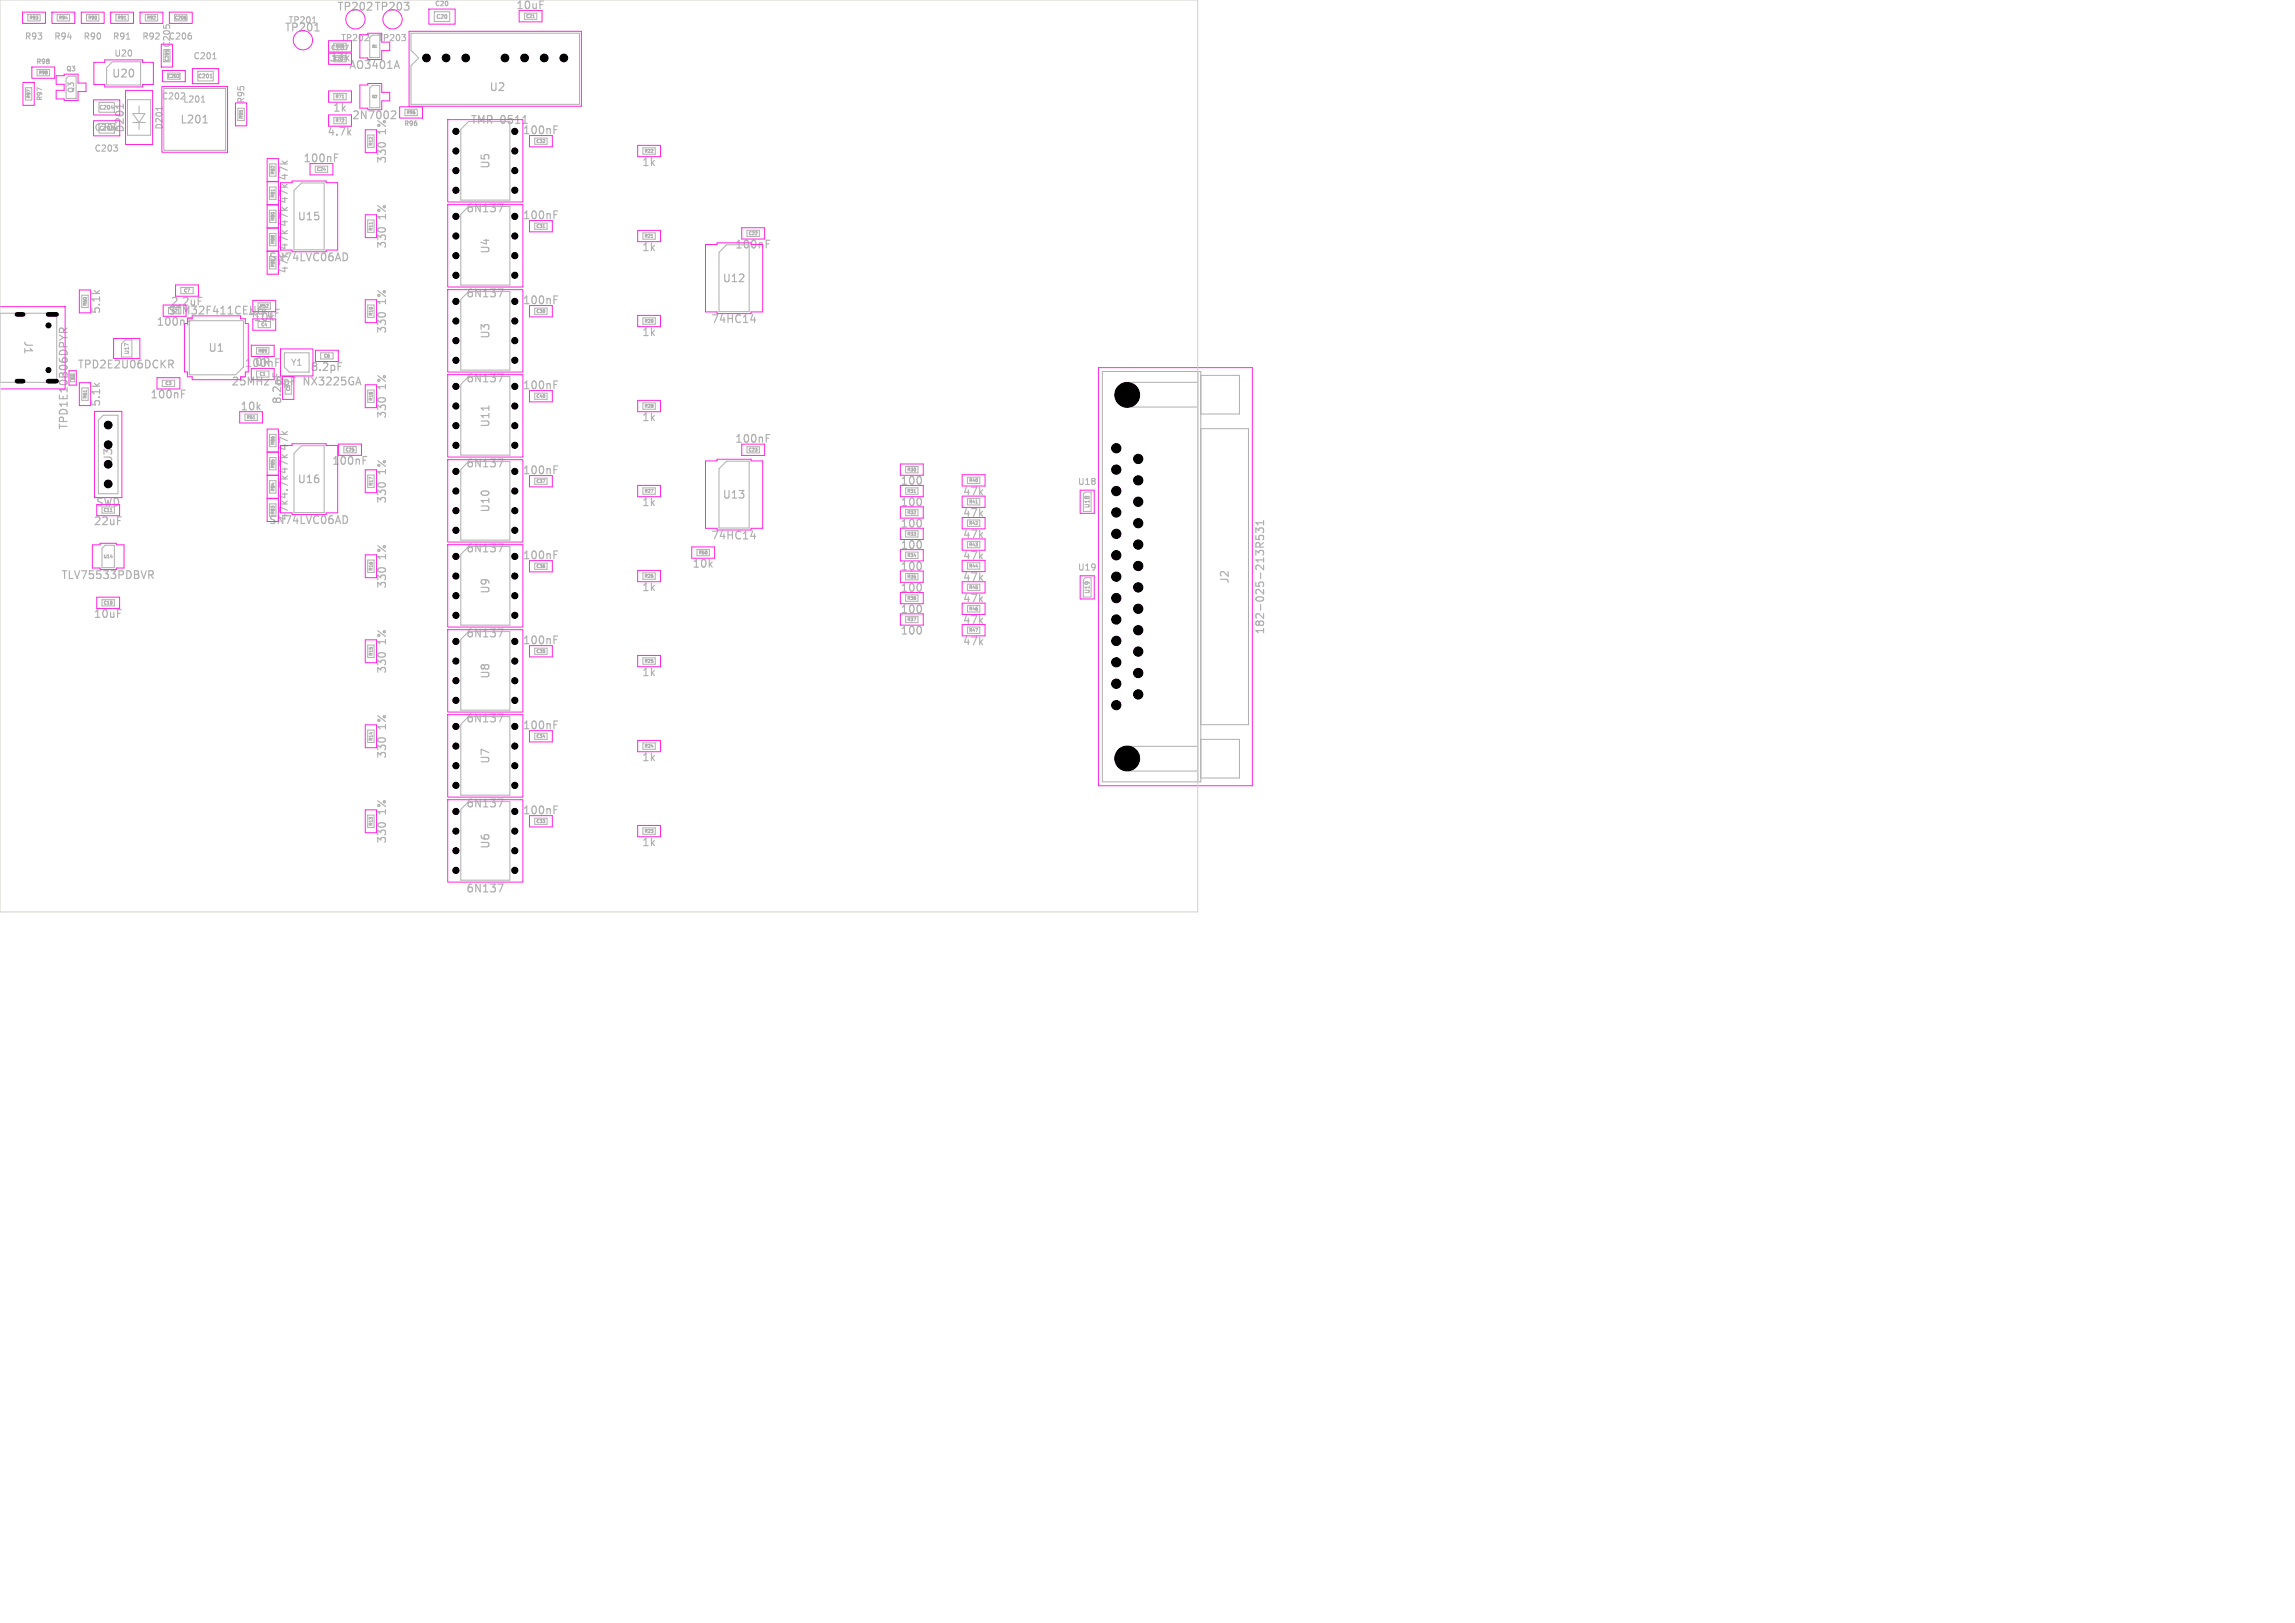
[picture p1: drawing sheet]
<svg xmlns="http://www.w3.org/2000/svg" width="297mm" height="210mm" viewBox="0 0 297 210" stroke-linecap="round" stroke-linejoin="round" font-family="sans-serif">
<defs><g id="words">
<g font-size="1.4" fill="#afafaf">
<text x="36.8" y="4.3">TP201</text>
<text x="43.6" y="1.6">TP202 TP203</text>
<text x="66.7" y="1.4">10uF</text>
<text x="14.4" y="10.2">U20</text>
<text x="42.5" y="8.2">33k</text>
<text x="63.3" y="12">U2</text>
<text x="16.2" y="17.3" transform="rotate(-90 16.2 17.3)">D201</text>
<text x="23.2" y="16.2">L201</text>
<text x="42.3" y="17.8">4.7k</text>
<text x="43" y="14.7">1k</text>
<text x="50.2" y="17.4" transform="rotate(-90 50.2 17.4)">1%</text>
<text x="60.8" y="16.2">TMR 0511</text>
<text x="67.6" y="17.6">100nF</text>
<text x="39.2" y="21.2">100nF</text>
<text x="50.2" y="21.3" transform="rotate(-90 50.2 21.3)">330</text>
<text x="63.5" y="21.9" transform="rotate(-90 63.5 21.9)">U5</text>
<text x="83" y="21.7">1k</text>
<text x="38.4" y="28.7">U15</text>
<text x="50.2" y="28.4" transform="rotate(-90 50.2 28.4)">1%</text>
<text x="60.3" y="27.7">6N137</text>
<text x="67.6" y="28.6">100nF</text>
<text x="50.2" y="32.3" transform="rotate(-90 50.2 32.3)">330</text>
<text x="63.5" y="32.9" transform="rotate(-90 63.5 32.9)">U4</text>
<text x="83" y="32.7">1k</text>
<text x="13.2" y="40.7" transform="rotate(-90 13.2 40.7)">5.1k</text>
<text x="22" y="39.8">2.2uF</text>
<text x="32" y="41.3">4.7uF</text>
<text x="32.7" y="41.8">10k</text>
<text x="50.2" y="39.4" transform="rotate(-90 50.2 39.4)">1%</text>
<text x="60.3" y="38.7">6N137</text>
<text x="67.6" y="39.6">100nF</text>
<text x="93.4" y="36.7">U12</text>
<text x="2.9" y="44" transform="rotate(90 2.9 44)">J1</text>
<text x="10" y="47.9">TPD2E2U06DCKR</text>
<text x="26.9" y="45.7">U1</text>
<text x="32.9" y="47.6">0R</text>
<text x="50.2" y="43.3" transform="rotate(-90 50.2 43.3)">330</text>
<text x="63.5" y="43.9" transform="rotate(-90 63.5 43.9)">U3</text>
<text x="83" y="43.7">1k</text>
<text x="91.9" y="42">74HC14</text>
<text x="13.2" y="52.7" transform="rotate(-90 13.2 52.7)">5.1k</text>
<text x="19.4" y="51.8">100nF</text>
<text x="31" y="53.3">10k</text>
<text x="36.6" y="52.4" transform="rotate(-90 36.6 52.4)">8.2pF</text>
<text x="39.5" y="50.1">NX3225GA</text>
<text x="40.1" y="48.2">8.2pF</text>
<text x="50.2" y="50.4" transform="rotate(-90 50.2 50.4)">1%</text>
<text x="60.3" y="49.7">6N137</text>
<text x="67.6" y="50.6">100nF</text>
<text x="14.7" y="59.8" transform="rotate(-90 14.7 59.8)">J3</text>
<text x="50.2" y="54.3" transform="rotate(-90 50.2 54.3)">330</text>
<text x="63.5" y="55.4" transform="rotate(-90 63.5 55.4)">U11</text>
<text x="83" y="54.7">1k</text>
<text x="95" y="57.5">100nF</text>
<text x="12.3" y="65.7">SWD</text>
<text x="38.4" y="62.7">U16</text>
<text x="42.9" y="60.3">100nF</text>
<text x="50.2" y="65.3" transform="rotate(-90 50.2 65.3)">330</text>
<text x="50.2" y="61.4" transform="rotate(-90 50.2 61.4)">1%</text>
<text x="60.3" y="60.7">6N137</text>
<text x="67.6" y="61.6">100nF</text>
<text x="83" y="65.7">1k</text>
<text x="93.4" y="64.7">U13</text>
<text x="116.4" y="65.7">100</text>
<text x="116.4" y="62.9">100</text>
<text x="124.5" y="64.3">47k</text>
<text x="12" y="68.2">22uF</text>
<text x="60.3" y="71.7">6N137</text>
<text x="63.5" y="66.4" transform="rotate(-90 63.5 66.4)">U10</text>
<text x="91.9" y="70">74HC14</text>
<text x="116.4" y="71.2">100</text>
<text x="116.4" y="68.5">100</text>
<text x="124.5" y="69.9">47k</text>
<text x="124.5" y="67.1">47k</text>
<text x="50.2" y="76.3" transform="rotate(-90 50.2 76.3)">330</text>
<text x="50.2" y="72.4" transform="rotate(-90 50.2 72.4)">1%</text>
<text x="63.5" y="76.9" transform="rotate(-90 63.5 76.9)">U9</text>
<text x="67.6" y="72.6">100nF</text>
<text x="83" y="76.7">1k</text>
<text x="89.5" y="73.7">10k</text>
<text x="116.4" y="74">100</text>
<text x="116.4" y="76.8">100</text>
<text x="124.5" y="72.6">47k</text>
<text x="124.5" y="75.4">47k</text>
<text x="159.2" y="75.6" transform="rotate(-90 159.2 75.6)">J2</text>
<text x="12" y="80.2">10uF</text>
<text x="50.2" y="83.4" transform="rotate(-90 50.2 83.4)">1%</text>
<text x="60.3" y="82.7">6N137</text>
<text x="67.6" y="83.6">100nF</text>
<text x="116.4" y="82.3">100</text>
<text x="116.4" y="79.5">100</text>
<text x="124.5" y="83.7">47k</text>
<text x="124.5" y="78.2">47k</text>
<text x="124.5" y="80.9">47k</text>
<text x="163.8" y="82.2" transform="rotate(-90 163.8 82.2)">182-025-213R531</text>
<text x="50.2" y="87.3" transform="rotate(-90 50.2 87.3)">330</text>
<text x="63.5" y="87.9" transform="rotate(-90 63.5 87.9)">U8</text>
<text x="83" y="87.7">1k</text>
<text x="50.2" y="94.4" transform="rotate(-90 50.2 94.4)">1%</text>
<text x="60.3" y="93.7">6N137</text>
<text x="67.6" y="94.6">100nF</text>
<text x="50.2" y="98.3" transform="rotate(-90 50.2 98.3)">330</text>
<text x="63.5" y="98.9" transform="rotate(-90 63.5 98.9)">U7</text>
<text x="83" y="98.7">1k</text>
<text x="50.2" y="105.4" transform="rotate(-90 50.2 105.4)">1%</text>
<text x="60.3" y="104.7">6N137</text>
<text x="67.6" y="105.6">100nF</text>
<text x="50.2" y="109.3" transform="rotate(-90 50.2 109.3)">330</text>
<text x="63.5" y="109.9" transform="rotate(-90 63.5 109.9)">U6</text>
<text x="83" y="109.7">1k</text>
<text x="60.3" y="115.7">6N137</text>
</g>
<g font-size="1.4" fill="#ff26e2">
<text x="45.1" y="9.1">AO3401A</text>
<text x="45.5" y="15.6">2N7002</text>
<text x="34.7" y="34">SN74LVC06AD</text>
<text x="37.5" y="35.5" transform="rotate(-90 37.5 35.5)">47k 47k 47k 47k 47k</text>
<text x="95" y="32.4">100nF</text>
<text x="21.7" y="40.9">STM32F411CEU6</text>
<text x="20.2" y="42.4">100nF</text>
<text x="31.6" y="47.7">100nF</text>
<text x="29.9" y="50.1">25MHz</text>
<text x="35.8" y="50.1">8pF</text>
<text x="9" y="55.7" transform="rotate(-90 9 55.7)">TPD1E10B06DPYR</text>
<text x="34.7" y="68">SN74LVC06AD</text>
<text x="37.5" y="67.5" transform="rotate(-90 37.5 67.5)">47k 4.7k 47k 47k</text>
<text x="7.9" y="75.1">TLV75533PDBVR</text>
</g>
<g font-size="1.1" fill="#afafaf">
<text x="3.1" y="5.3">R93</text>
<text x="6.9" y="5.3">R94</text>
<text x="10.7" y="5.3">R90</text>
<text x="14.5" y="5.3">R91</text>
<text x="18.3" y="5.3">R92</text>
<text x="21.8" y="5.3">C206</text>
<text x="37.3" y="3.2">TP201</text>
<text x="14.7" y="7.5">U20</text>
<text x="22.2" y="6.2" transform="rotate(-90 22.2 6.2)">C205</text>
<text x="25" y="7.8">C201</text>
<text x="12.2" y="17.1">C204</text>
<text x="20.9" y="13">C202</text>
<text x="21.2" y="16.8" transform="rotate(-90 21.2 16.8)">D201</text>
<text x="23.6" y="13.4">L201</text>
<text x="31.8" y="13.5" transform="rotate(-90 31.8 13.5)">R95</text>
<text x="12.2" y="19.8">C203</text>
<text x="37.6" y="47.5">Y1</text>
<text x="139.4" y="62.9">U18</text>
<text x="139.4" y="74">U19</text>
</g>
<g font-size="1.1" fill="#ff26e2">
<text x="44.1" y="5.5">TP202</text>
<text x="48.9" y="5.5">TP203</text>
</g>
<text font-size="1" fill="#afafaf" x="9.7" y="12.1" transform="rotate(-90 9.7 12.1)">Q3</text>
<g font-size=".8" fill="#afafaf">
<text x="56.2" y=".9">C20</text>
<text x="4.6" y="8.4">R98</text>
<text x="8.5" y="9.4">Q3</text>
<text x="42.8" y="6.6">C207</text>
<text x="5.6" y="13.1" transform="rotate(-90 5.6 13.1)">R97</text>
<text x="52.2" y="16.4">R96</text>
<text x="141.1" y="65.8" transform="rotate(-90 141.1 65.8)">U18</text>
<text x="141.1" y="76.9" transform="rotate(-90 141.1 76.9)">U19</text>
</g>
<g font-size=".7" fill="#afafaf">
<text x="56.4" y="2.5">C20</text>
<text x="25.6" y="10.2">C201</text>
<text x="12.8" y="14.3">C204</text>
<text x="12.8" y="17">C203</text>
<text x="16.8" y="45.9" transform="rotate(-90 16.8 45.9)">U17</text>
</g>
<g font-size=".6" fill="#afafaf">
<text x="3.8" y="2.6">R93</text>
<text x="7.6" y="2.6">R94</text>
<text x="11.4" y="2.6">R90</text>
<text x="15.2" y="2.6">R91</text>
<text x="19" y="2.6">R92</text>
<text x="22.6" y="2.6">C206</text>
<text x="68" y="2.4">C21</text>
<text x="5" y="9.7">R98</text>
<text x="21.7" y="10.1">C202</text>
<text x="21.9" y="8" transform="rotate(-90 21.9 8)">C205</text>
<text x="43.2" y="7.9">C207</text>
<text x="43.4" y="6.3">R70</text>
<text x="4" y="12.8" transform="rotate(-90 4 12.8)">R97</text>
<text x="31.5" y="15.4" transform="rotate(-90 31.5 15.4)">R95</text>
<text x="43.4" y="15.9">R72</text>
<text x="43.4" y="12.8">R71</text>
<text x="52.6" y="14.8">R96</text>
<text x="35.6" y="22.6" transform="rotate(-90 35.6 22.6)">R82</text>
<text x="41" y="22.2">C24</text>
<text x="48.3" y="18.9" transform="rotate(-90 48.3 18.9)">R12</text>
<text x="69.4" y="18.6">C32</text>
<text x="83.4" y="19.8">R22</text>
<text x="35.6" y="28.6" transform="rotate(-90 35.6 28.6)">R80</text>
<text x="35.6" y="25.6" transform="rotate(-90 35.6 25.6)">R81</text>
<text x="48.3" y="29.9" transform="rotate(-90 48.3 29.9)">R11</text>
<text x="69.4" y="29.6">C31</text>
<text x="35.6" y="34.6" transform="rotate(-90 35.6 34.6)">R87</text>
<text x="35.6" y="31.6" transform="rotate(-90 35.6 31.6)">R88</text>
<text x="83.4" y="30.8">R21</text>
<text x="96.8" y="30.5">C22</text>
<text x="11.3" y="39.6" transform="rotate(-90 11.3 39.6)">R60</text>
<text x="22.2" y="40.5">C2</text>
<text x="23.8" y="37.9">C7</text>
<text x="33.6" y="39.9">R52</text>
<text x="48.3" y="40.9" transform="rotate(-90 48.3 40.9)">R10</text>
<text x="69.4" y="40.6">C30</text>
<text x="83.4" y="41.8">R20</text>
<text x="33.4" y="45.7">R89</text>
<text x="33.8" y="42.3">C4</text>
<text x="41.9" y="46.3">C6</text>
<text x="11.3" y="51.6" transform="rotate(-90 11.3 51.6)">R61</text>
<text x="21.4" y="49.9">C3</text>
<text x="33.6" y="48.7">C1</text>
<text x="37.6" y="50.6" transform="rotate(-90 37.6 50.6)">C5</text>
<text x="48.3" y="51.9" transform="rotate(-90 48.3 51.9)">R18</text>
<text x="69.4" y="51.6">C40</text>
<text x="83.4" y="52.8">R28</text>
<text x="31.9" y="54.3">R51</text>
<text x="35.6" y="57.6" transform="rotate(-90 35.6 57.6)">R86</text>
<text x="44.7" y="58.5">C25</text>
<text x="96.8" y="58.5">C23</text>
<text x="35.6" y="63.6" transform="rotate(-90 35.6 63.6)">R84</text>
<text x="35.6" y="60.6" transform="rotate(-90 35.6 60.6)">R85</text>
<text x="48.3" y="62.9" transform="rotate(-90 48.3 62.9)">R17</text>
<text x="69.4" y="62.6">C37</text>
<text x="83.4" y="63.8">R27</text>
<text x="117.4" y="63.8">R31</text>
<text x="117.4" y="61.1">R30</text>
<text x="125.4" y="65.2">R41</text>
<text x="125.4" y="62.4">R40</text>
<text x="13.4" y="66.3">C11</text>
<text x="35.6" y="66.6" transform="rotate(-90 35.6 66.6)">R83</text>
<text x="90.4" y="71.8">R50</text>
<text x="117.4" y="69.4">R33</text>
<text x="117.4" y="66.6">R32</text>
<text x="125.4" y="70.8">R43</text>
<text x="125.4" y="68">R42</text>
<text x="13.4" y="72.3">U14</text>
<text x="48.3" y="73.9" transform="rotate(-90 48.3 73.9)">R16</text>
<text x="69.4" y="73.6">C36</text>
<text x="83.4" y="74.8">R26</text>
<text x="117.4" y="72.1">R34</text>
<text x="117.4" y="77.7">R36</text>
<text x="117.4" y="74.9">R35</text>
<text x="125.4" y="76.3">R45</text>
<text x="125.4" y="73.5">R44</text>
<text x="13.4" y="78.3">C10</text>
<text x="117.4" y="80.5">R37</text>
<text x="125.4" y="81.8">R47</text>
<text x="125.4" y="79.1">R46</text>
<text x="48.3" y="84.9" transform="rotate(-90 48.3 84.9)">R15</text>
<text x="69.4" y="84.6">C35</text>
<text x="83.4" y="85.8">R25</text>
<text x="48.3" y="95.9" transform="rotate(-90 48.3 95.9)">R14</text>
<text x="69.4" y="95.6">C34</text>
<text x="83.4" y="96.8">R24</text>
<text x="48.3" y="106.9" transform="rotate(-90 48.3 106.9)">R13</text>
<text x="69.4" y="106.6">C33</text>
<text x="83.4" y="107.8">R23</text>
</g>
<g font-size=".4" fill="#afafaf">
<text x="48.1" y="6.2">Q1</text>
<text x="48.1" y="12.7">Q2</text>
</g>
<text font-size=".3" fill="#afafaf" x="9.6" y="49.2" transform="rotate(-90 9.6 49.2)">D1</text>
</g></defs>
<g fill="none" stroke="#afafaf" stroke-width=".15">
<path d="M16 13.5v.5M26.3 15.9h.5M26.5 15l.1-.1v1M40.7 4h.6M43.3 19.9h.5M45.1 17.1l.3 .4M45.4 16.8l-.4 .4M49.1 18.5h.6M50.7 14.4h.3l.2 .1v.1l-.6 .8h.6M51.4 7.9l.3 1M52.3 .3h.6l-.3 .4M52.9 .8v.4"/>
<path d="M67.7 16h.5M69.9 .1h.5M71.7 16.8h.3M71.7 16.3h.5M12.2 37.6l.4 .4M12.9 37.6l-.4 .3M25.7 38.5h.4M43.3 20.4h.3M44.8 32.8l.2 .4-.1 .3-.1 .2M49.1 29.5h.6M64.4 26.4h.7l-.4 1M64.4 37.4h.7l-.4 1"/>
<path d="M71.7 27.8h.3M71.7 27.3h.5M71.7 38.8h.3M71.7 38.3h.5M99.2 31.6h.3M99.2 31.1h.4M7.7 43v-.4l.2-.2 .3 .1v.5M8.7 42.4l-.5 .4M12.2 49.6l.4 .4M12.9 49.6l-.4 .3M21.8 46.6h.4l.2 .2-.1 .3h-.5M22.1 47.1l.3 .5"/>
<path d="M23.5 51h.3M23.5 50.5h.5M24.3 41.6h.3M34.2 49.1h.6l-.6 .7h.6M35.3 48.3v.4M35.7 40h.4M35.7 46.9h.3M35.7 46.4h.5M43.8 46.9h.4M47 59.6h.3M47 59.1h.5M49.1 40.5h.6"/>
<path d="M49.1 51.5h.6M63.3 52.5v.6M64.4 59.4h.7l-.4 1M64.4 48.4h.7l-.4 1M71.7 49.8h.3M71.7 49.3h.5M97.2 41.4h.6M97.6 41.1v.6M99.2 56.7h.3M99.2 56.2h.4M15.2 66.9h.5M15.2 78.9h.5"/>
<path d="M19.3 73.9h.3l.2 .1-.1 .3-.4 .1M19.5 74.4l.3 .5M44.8 66.8l.2 .4-.1 .3-.1 .2M49.1 62.5h.6M49.1 73.5h.6M64.4 70.4h.7l-.4 1M71.7 60.8h.3M71.7 60.3h.5M71.7 71.8h.3M71.7 71.3h.5M97.2 69.4h.6M97.6 69.1v.6"/>
<path d="M119.2 70.2v.6M119.2 61.8v.7M119.2 64.6v.6M119.2 67.4v.6M119.2 72.9v.6M119.2 75.7v.6M119.2 78.5v.6M162.5 68.9v-.6l.4 .3 .1-.2h.4l.1 .1-.1 .4M162.5 69.3v.5h.5l-.1-.1 .1-.3 .1-.1h.3l.1 .2-.1 .3M162.5 70.8v-.4l.2-.2 .3 .1v.5M163.5 70.2l-.5 .3M163.5 67.4v.5"/>
<path d="M163.5 67.6h-1l.3 .3M49.1 95.5h.6M49.1 84.5h.6M64.4 81.4h.7l-.4 1M64.4 92.4h.7l-.4 1M71.7 93.8h.3M71.7 93.3h.5M71.7 82.8h.3M71.7 82.3h.5M119.2 81.2v.7M49.1 106.5h.6M64.4 103.4h.7l-.4 1"/>
<path d="M64.4 114.4h.7l-.4 1M71.7 104.8h.3M71.7 104.3h.5"/>
</g>
<g fill="none" stroke="#afafaf" stroke-width=".13">
<path d="M3.3 11.4h.8v1.6h-.8zM3.6 1.9h1.6v.8h-1.6zM4.8 9h1.6v.8h-1.6zM7.4 1.9h1.6v.8h-1.6zM8.9 9.9h.9v2.9h-1.2v-2.6zM11.2 1.9h1.6v.8h-1.6zM12.8 13.3h2v1.2h-2zM12.8 16h2v1.2h-2zM13.8 8.8l.8-.8h3.6v3h-4.4zM14.4 14h.3M14.7 18.8h.5l-.3 .3M14.7 16.6h.5"/>
<path d="M15 1.9h1.6v.8h-1.6zM15.2 19.1v.4M16.1 2.5h.2M16.4 5.1h.4M16.5 12.9h3v4.6h-3zM17.2 15.8h1.6M17.2 14.7h1.6l-.8 1.1zM18 13.7v1M18 15.8v1M18.8 1.9h1.6v.8h-1.6zM21 13.8v.5M21.2 11.5h8v8h-8z"/>
<path d="M21.2 6.4h.8v1.6h-.8zM21.5 3.2h.4M21.7 9.5h1.6v.8h-1.6zM22.6 1.9h1.6v.8h-1.6zM22.9 10h.3M23.2 9.7v.1M23.9 12.1v.1M24.1 2.3v.1M24.8 4.6v.4M25.6 9.2h2v1.3h-2zM26.1 13.2h.4M26.2 12.5l.1-.1v.8"/>
<path d="M27.2 10.1h.3M27.5 7.6h.5M30.8 14h.8v1.6h-.8zM43.2 15.2h1.6v.8h-1.6zM43.2 5.6h1.6v.8h-1.6zM43.2 12.1h1.6v.8h-1.6zM44.3 12.7h.2M45.1 5.8l-.3 .6M47.2 5.3h.5M47.6 17.5h.8v1.6h-.8zM47.7 4.5v.3M47.8 11.4l.4-.3h1v2.9h-1.4z"/>
<path d="M48.2 4.6h1v2.9h-1.4v-2.6zM52 4.5h.5l-.3 .3M52.4 14.1h1.6v.9h-1.6zM52.5 4.8v.4M53.2 4.3h21.8v9.2h-21.8v-5l1-1-1-1zM56.2 1.5h2v1.3h-2zM60.6 15.7h5.4v10.2h-6.4v-9.2zM67.9 1.7v.8h1.6v-.8M68.9 2.3h.3M69.2 17.9v.8h1.6v-.8M83.2 19.1h1.6v.9h-1.6zM10.6 38.2h.8v1.6h-.8z"/>
<path d="M23.4 37.2h1.6v.8h-1.6zM34.9 27.2h.8v1.6h-.8zM34.9 21.2h.8v1.6h-.8zM34.9 24.2h.8v1.6h-.8zM34.9 30.2h.8v1.6h-.8zM34.9 33.2v1.6h.8v-1.6M35.5 24.5v.2M39 23.7h2.9v8.6h-3.8v-7.6zM40.8 21.5v.8h1.6v-.8M47.6 28.5h.8v1.6h-.8zM47.6 39.5h.8v1.6h-.8zM48.2 28.8v.2"/>
<path d="M59.6 27.7l1-1h5.4v10.2h-6.4zM60.6 37.7h5.4v10.2h-6.4v-9.2zM69.2 28.9v.8h1.6v-.8M69.2 39.9v.8h1.6v-.8M70.3 29.5h.2M83.2 30.1h1.6v.9h-1.6zM84.3 30.7h.2M94 31.7h3v8.6h-3.9v-7.6zM96.7 29.8h1.6v.8h-1.6zM0 40.5h7.3v9h-7.3zM9.2 48.4h.4v1h-.4M9.2 48.5h.4"/>
<path d="M9.2 48.6h.4M10.6 50.2h.8v1.6h-.8zM11.2 50.5v.2M12.7 54.4l.7-.7h1.9v10.2h-2.6zM15.7 44.5l.5-.5h.9v2.2h-1.4zM21 49.2h1.6v.8h-1.6zM24.5 41.5h7v6l-1 1h-6zM31.7 53.6v.8h1.6v-.8M32.8 54.2h.2M33.2 45h1.6v.8h-1.6zM33.2 48v.8h1.6v-.8M33.4 40v-.8h1.6v.8"/>
<path d="M33.4 41.6v.8h1.6v-.8M34.9 56.2h.8v1.6h-.8zM34.9 59.2h.8v1.6h-.8zM36.8 45.7h3.2v2.5h-2.6l-.6-.7zM37.7 49.4v1.6h-.8M39 57.7h2.9v8.6h-3.8v-7.6zM41.5 45.7h1.6v.8h-1.6zM44.5 57.8h1.6v.8h-1.6zM47.6 50.5h.8v1.6h-.8zM59.6 49.7l1-1h5.4v10.2h-6.4zM60.6 59.7h5.4v10.2h-6.4v-9.2zM69.2 50.9v.8h1.6v-.8"/>
<path d="M83.2 41.1h1.6v.9h-1.6zM83.2 52.1h1.6v.9h-1.6zM94 59.7h3v8.6h-3.9v-7.6zM96.7 57.8v.8h1.6v-.8M142.7 48.1h12.7v53.1h-12.7zM155 49.5h-9.1a1.6 1.6 0 0 0-1.6 1.6 1.6 1.6 0 0 0 1.6 1.6h9.1M155 48.1v53.1M155.4 48.6h5v5h-5M155.4 55.5h6.2v38.3h-6.2M13.2 65.6v.8h1.6v-.8M13.2 77.6h1.6v.8h-1.6zM13.6 70.6h1.2v2.9h-1.6v-2.5z"/>
<path d="M34.9 62.2h.8v1.6h-.8zM34.9 66.8v-1.6h.8v1.6M47.6 61.5h.8v1.6h-.8zM47.6 72.5h.8v1.6h-.8zM59.6 71.7l1-1h5.4v10.2h-6.4zM69.2 61.9v.8h1.6v-.8M69.2 72.9v.8h1.6v-.8M83.2 63.1h1.6v.9h-1.6zM83.2 74.1h1.6v.9h-1.6zM90.2 71.1h1.6v.8h-1.6zM117.2 60.4h1.6v.8h-1.6zM117.2 63.1v.9h1.6v-.9"/>
<path d="M117.2 65.9v.8h1.6v-.8M117.2 68.7v.8h1.6v-.8M117.2 71.4v.9h1.6v-.9M117.2 74.2v.8h1.6v-.8M117.2 77v.8h1.6v-.8M117.2 79.7v.9h1.6v-.9M118.3 63.7h.2M125.2 61.7h1.6v.9h-1.6zM125.2 64.5v.8h1.6v-.8M125.2 67.3v.8h1.6v-.8M125.2 70.1v.8h1.6v-.8M125.2 72.8v.8h1.6v-.8"/>
<path d="M125.2 75.6v.8h1.6v-.8M125.2 78.4v.8h1.6v-.8M126.3 65.1h.2M140.2 63.9l.3-.2h.7v2.5h-1zM140.5 74.8h.7v2.5h-1v-2.3zM47.6 94.5h.8v1.6h-.8zM47.6 83.5h.8v1.6h-.8zM59.6 93.7l1-1h5.4v10.2h-6.4zM60.6 81.7h5.4v10.2h-6.4v-9.2zM69.2 83.9v.8h1.6v-.8M69.2 94.9v.8h1.6v-.8M83.2 85.1h1.6v.9h-1.6z"/>
<path d="M83.2 96.1h1.6v.9h-1.6zM125.2 81.1v.9h1.6v-.9M155 96.6h-9.1a1.6 1.6 0 0 0-1.6 1.6 1.6 1.6 0 0 0 1.6 1.6h9.1M155.4 95.7h5v5h-5M47.6 105.5h.8v1.6h-.8zM60.6 103.7h5.4v10.2h-6.4v-9.2zM69.2 105.9v.8h1.6v-.8M83.2 107.1h1.6v.9h-1.6z"/>
</g>
<g fill="none" stroke="#ff26e2" stroke-width=".13">
<path d="M2.9 1.6h3v1.4h-3zM3 10.7h1.4v2.9h-1.4zM4.1 8.7h3v1.4h-3zM6.7 1.6h3v1.4h-3zM7.3 9.8h1v-.2h1.8v1.2h1v1.1h-1v1.1h-1.8v-.2h-1v-1.1h1v-.8h-1zM10.5 1.6h3v1.4h-3zM12.1 12.9h3.4v2h-3.4zM12.1 15.6h3.4v2h-3.4zM12.1 8.1h1.4v-.3h4.9v.3h1.4v2.8h-1.4v.4h-4.9v-.4h-1.4zM14.3 1.6h3v1.4h-3zM16.2 11.7h3.5v7h-3.5zM18.1 1.6h3v1.4h-3z"/>
<path d="M20.9 5.7h1.4v3h-1.4zM20.9 11.2h8.5v8.5h-8.5zM21 9.1h3v1.5h-3zM21.9 1.6h3v1.4h-3zM24.9 8.9h3.4v1.9h-3.4zM30.5 13.3h1.4v3h-1.4zM42.5 6.9h3v1.4h-3zM42.5 14.9h3v1.4h-3zM42.5 5.3h3v1.4h-3zM42.5 11.8h3v1.4h-3zM46.6 4.5v3h1v.2M47.3 16.8h1.4v3h-1.4z"/>
<path d="M47.6 14.2v-.2h-1v-3h1v-.2h1.8v1.2h1v1.1h-1v1.1M47.6 4.3h1.8M50.4 5.5v1.1h-1v1.1M51.7 13.8h3v1.5h-3zM52.9 4.1h22.3v9.7h-22.3zM55.5 1.2h3.4v1.9h-3.4zM57.9 15.5h9.8v10.6h-9.8zM67.2 1.4h2.9v1.4h-2.9zM68.5 17.5h3v1.5h-3zM82.5 18.8h3v1.5h-3zM-.1 39.7h8.5v10.6h-8.4M10.3 37.5h1.4v3h-1.4z"/>
<path d="M22.7 36.9h3v1.4h-3zM24.1 39.5h-3v1.4h3M32.7 38.9h3v1.4h-3zM34.6 26.5h1.4v3h-1.4zM34.6 20.5h1.4v3h-1.4zM34.6 23.5h1.4v3h-1.4zM34.6 29.5h1.4v3h-1.4zM34.6 32.5v3h1.4v-3M36.3 23.6v8.8M37.8 23.4h4.4v.2h1.5v8.8h-1.5v.2h-4.4M40.1 21.2h3v1.4h-3zM47.3 27.8h1.4v3h-1.4z"/>
<path d="M47.3 38.8h1.4v3h-1.4zM57.9 37.5h9.8v10.6h-9.8zM57.9 26.5h9.8v10.6h-9.8zM68.5 28.5h3v1.5h-3zM68.5 39.5h3v1.5h-3zM82.5 29.8h3v1.5h-3zM96 29.5h2.9v1.4h-2.9zM97.2 31.4h-4.4v.2h-1.5v8.8h1.5v.2h4.4v-.2h1.5v-8.8M8.9 48h1v1.8h-1M10.3 49.5h1.4v3h-1.4zM12.2 53.2h3.6v11.2h-3.6zM14.7 43.8h3.4v2.6h-3.4z"/>
<path d="M20.3 48.9h3v1.4h-3zM23.9 41.9v6.2h.3v.7h.7v.3h6.2M24.9 40.9h6.2M31 53.3h3v1.4h-3zM31.7 41.3v.6h.4v6.2M31.7 48.1v.7M32.5 44.7h3v1.4h-3zM32.5 47.7h3v1.4h-3zM32.7 41.3h3v1.4h-3zM34.6 55.5h1.4v3h-1.4zM34.6 58.5h1.4v3h-1.4zM36.3 45.2h4.2v3.5h-4.2z"/>
<path d="M36.3 57.6v8.8M36.6 48.7v3h1.4v-3M37.8 57.4h4.4v.2h1.5v8.8h-1.5v.2h-4.4M40.8 45.3h3v1.5h-3zM43.8 57.5h3v1.4h-3zM47.3 49.8h1.4v3h-1.4zM57.9 48.5h9.8v10.6h-9.8zM57.9 59.5h9.8v10.6h-9.8zM68.5 50.5h3v1.5h-3zM82.5 40.8h3v1.5h-3zM82.5 51.8h3v1.5h-3zM91.3 59.6h1.5v-.2h4.4v.2h1.5v8.8h-1.5v.2h-4.4v-.2h-1.5z"/>
<path d="M96 57.5h2.9v1.4h-2.9zM142.1 47.6h20v54.1h-20zM12.5 65.3h3v1.4h-3zM12.5 77.3h3v1.4h-3zM13 73.7v-.2h-1v-3h1v-.2h2v.2h1v3h-1v.2M34.6 61.5h1.4v3h-1.4zM34.6 67.5v-3h1.4v3M47.3 60.8h1.4v3h-1.4zM47.3 71.8h1.4v3h-1.4zM57.9 70.5h9.8v10.6h-9.8zM68.5 61.5h3v1.5h-3zM68.5 72.5h3v1.5h-3z"/>
<path d="M82.5 62.8h3v1.5h-3zM82.5 73.8h3v1.5h-3zM89.5 70.8h3v1.4h-3zM116.5 68.4h3v1.4h-3zM116.5 60h3v1.5h-3zM116.5 62.8h3v1.5h-3zM116.5 65.6h3v1.4h-3zM116.5 71.1h3v1.5h-3zM116.5 73.9h3v1.5h-3zM116.5 76.7h3v1.4h-3zM116.5 79.4h3v1.5h-3zM124.5 69.7h3v1.5h-3z"/>
<path d="M124.5 61.4h3v1.5h-3zM124.5 64.2h3v1.5h-3zM124.5 67h3v1.4h-3zM124.5 72.5h3v1.5h-3zM124.5 75.3h3v1.4h-3zM124.5 78h3v1.5h-3zM139.8 63.4h1.8v3h-1.8zM139.8 74.5h1.8v3h-1.8zM47.3 93.8h1.4v3h-1.4zM47.3 82.8h1.4v3h-1.4zM57.9 81.5h9.8v10.6h-9.8zM57.9 92.5h9.8v10.6h-9.8z"/>
<path d="M68.5 83.5h3v1.5h-3zM68.5 94.5h3v1.5h-3zM82.5 84.8h3v1.5h-3zM82.5 95.8h3v1.5h-3zM124.5 80.8h3v1.5h-3zM47.3 104.8h1.4v3h-1.4zM57.9 103.5h9.8v10.6h-9.8zM68.5 105.5h3v1.5h-3zM82.5 106.8h3v1.5h-3z"/>
<circle cx="39.2" cy="5.2" r="1.25"/>
<circle cx="46" cy="2.5" r="1.25"/>
<circle cx="50.8" cy="2.5" r="1.25"/>
</g>
<path d="M0 0h155v118h-155z" fill="none" stroke="#d0d2cd" stroke-width=".13"/>
<g fill="#000" stroke="#000" stroke-width=".13">
<circle cx="55.2" cy="7.5" r=".5"/>
<circle cx="57.7" cy="7.5" r=".5"/>
<circle cx="59" cy="17" r=".4"/>
<circle cx="59" cy="19.5" r=".4"/>
<circle cx="60.3" cy="7.5" r=".5"/>
<circle cx="65.4" cy="7.5" r=".5"/>
<circle cx="66.6" cy="19.5" r=".4"/>
<circle cx="66.6" cy="17" r=".4"/>
<circle cx="67.9" cy="7.5" r=".5"/>
<circle cx="70.4" cy="7.5" r=".5"/>
<circle cx="73" cy="7.5" r=".5"/>
<circle cx="59" cy="39" r=".4"/>
<circle cx="59" cy="35.6" r=".4"/>
<circle cx="59" cy="30.5" r=".4"/>
<circle cx="59" cy="33.1" r=".4"/>
<circle cx="59" cy="22.1" r=".4"/>
<circle cx="59" cy="24.6" r=".4"/>
<circle cx="59" cy="28" r=".4"/>
<circle cx="66.6" cy="39" r=".4"/>
<circle cx="66.6" cy="28" r=".4"/>
<circle cx="66.6" cy="33.1" r=".4"/>
<circle cx="66.6" cy="30.5" r=".4"/>
<circle cx="66.6" cy="24.6" r=".4"/>
<circle cx="66.6" cy="22.1" r=".4"/>
<circle cx="66.6" cy="35.6" r=".4"/>
<circle cx="6.3" cy="47.9" r=".32"/>
<circle cx="6.3" cy="42.1" r=".32"/>
<circle cx="14" cy="57.5" r=".5"/>
<circle cx="14" cy="55" r=".5"/>
<circle cx="59" cy="55.1" r=".4"/>
<circle cx="59" cy="57.6" r=".4"/>
<circle cx="59" cy="52.5" r=".4"/>
<circle cx="59" cy="50" r=".4"/>
<circle cx="59" cy="41.5" r=".4"/>
<circle cx="59" cy="44.1" r=".4"/>
<circle cx="59" cy="46.6" r=".4"/>
<circle cx="66.6" cy="57.6" r=".4"/>
<circle cx="66.6" cy="52.5" r=".4"/>
<circle cx="66.6" cy="55.1" r=".4"/>
<circle cx="66.6" cy="50" r=".4"/>
<circle cx="66.6" cy="41.5" r=".4"/>
<circle cx="66.6" cy="44.1" r=".4"/>
<circle cx="66.6" cy="46.6" r=".4"/>
<circle cx="144.5" cy="58" r=".6"/>
<circle cx="145.9" cy="51.1" r="1.6"/>
<circle cx="147.3" cy="59.4" r=".6"/>
<circle cx="14" cy="62.6" r=".5"/>
<circle cx="14" cy="60.1" r=".5"/>
<circle cx="59" cy="61" r=".4"/>
<circle cx="59" cy="68.6" r=".4"/>
<circle cx="59" cy="63.5" r=".4"/>
<circle cx="59" cy="66.1" r=".4"/>
<circle cx="59" cy="79.6" r=".4"/>
<circle cx="59" cy="74.5" r=".4"/>
<circle cx="59" cy="77.1" r=".4"/>
<circle cx="59" cy="72" r=".4"/>
<circle cx="66.6" cy="68.6" r=".4"/>
<circle cx="66.6" cy="66.1" r=".4"/>
<circle cx="66.6" cy="61" r=".4"/>
<circle cx="66.6" cy="63.5" r=".4"/>
<circle cx="66.6" cy="77.1" r=".4"/>
<circle cx="66.6" cy="79.6" r=".4"/>
<circle cx="66.6" cy="72" r=".4"/>
<circle cx="66.6" cy="74.5" r=".4"/>
<circle cx="144.5" cy="66.3" r=".6"/>
<circle cx="144.5" cy="60.8" r=".6"/>
<circle cx="144.5" cy="77.4" r=".6"/>
<circle cx="144.5" cy="71.8" r=".6"/>
<circle cx="144.5" cy="63.5" r=".6"/>
<circle cx="144.5" cy="69.1" r=".6"/>
<circle cx="144.5" cy="74.6" r=".6"/>
<circle cx="147.3" cy="62.2" r=".6"/>
<circle cx="147.3" cy="73.2" r=".6"/>
<circle cx="147.3" cy="78.8" r=".6"/>
<circle cx="147.3" cy="67.7" r=".6"/>
<circle cx="147.3" cy="64.9" r=".6"/>
<circle cx="147.3" cy="76" r=".6"/>
<circle cx="147.3" cy="70.5" r=".6"/>
<circle cx="59" cy="88.1" r=".4"/>
<circle cx="59" cy="85.5" r=".4"/>
<circle cx="59" cy="83" r=".4"/>
<circle cx="59" cy="90.6" r=".4"/>
<circle cx="59" cy="96.5" r=".4"/>
<circle cx="59" cy="99.1" r=".4"/>
<circle cx="59" cy="94" r=".4"/>
<circle cx="66.6" cy="85.5" r=".4"/>
<circle cx="66.6" cy="83" r=".4"/>
<circle cx="66.6" cy="88.1" r=".4"/>
<circle cx="66.6" cy="90.6" r=".4"/>
<circle cx="66.6" cy="94" r=".4"/>
<circle cx="66.6" cy="99.1" r=".4"/>
<circle cx="66.6" cy="96.5" r=".4"/>
<circle cx="144.5" cy="82.9" r=".6"/>
<circle cx="144.5" cy="88.5" r=".6"/>
<circle cx="144.5" cy="80.2" r=".6"/>
<circle cx="144.5" cy="85.7" r=".6"/>
<circle cx="144.5" cy="91.2" r=".6"/>
<circle cx="145.9" cy="98.1" r="1.6"/>
<circle cx="147.3" cy="89.9" r=".6"/>
<circle cx="147.3" cy="84.3" r=".6"/>
<circle cx="147.3" cy="81.5" r=".6"/>
<circle cx="147.3" cy="87.1" r=".6"/>
<circle cx="59" cy="105" r=".4"/>
<circle cx="59" cy="112.6" r=".4"/>
<circle cx="59" cy="101.6" r=".4"/>
<circle cx="59" cy="110.1" r=".4"/>
<circle cx="59" cy="107.5" r=".4"/>
<circle cx="66.6" cy="101.6" r=".4"/>
<circle cx="66.6" cy="112.6" r=".4"/>
<circle cx="66.6" cy="110.1" r=".4"/>
<circle cx="66.6" cy="107.5" r=".4"/>
<circle cx="66.6" cy="105" r=".4"/>
</g>
<path d="M2.2 40.7h.8M2.2 49.3h.8M6.2 40.7h1.1M6.2 49.3h1.1" fill="none" stroke="#000" stroke-width=".6"/>
<use href="#words"/>
</svg>
